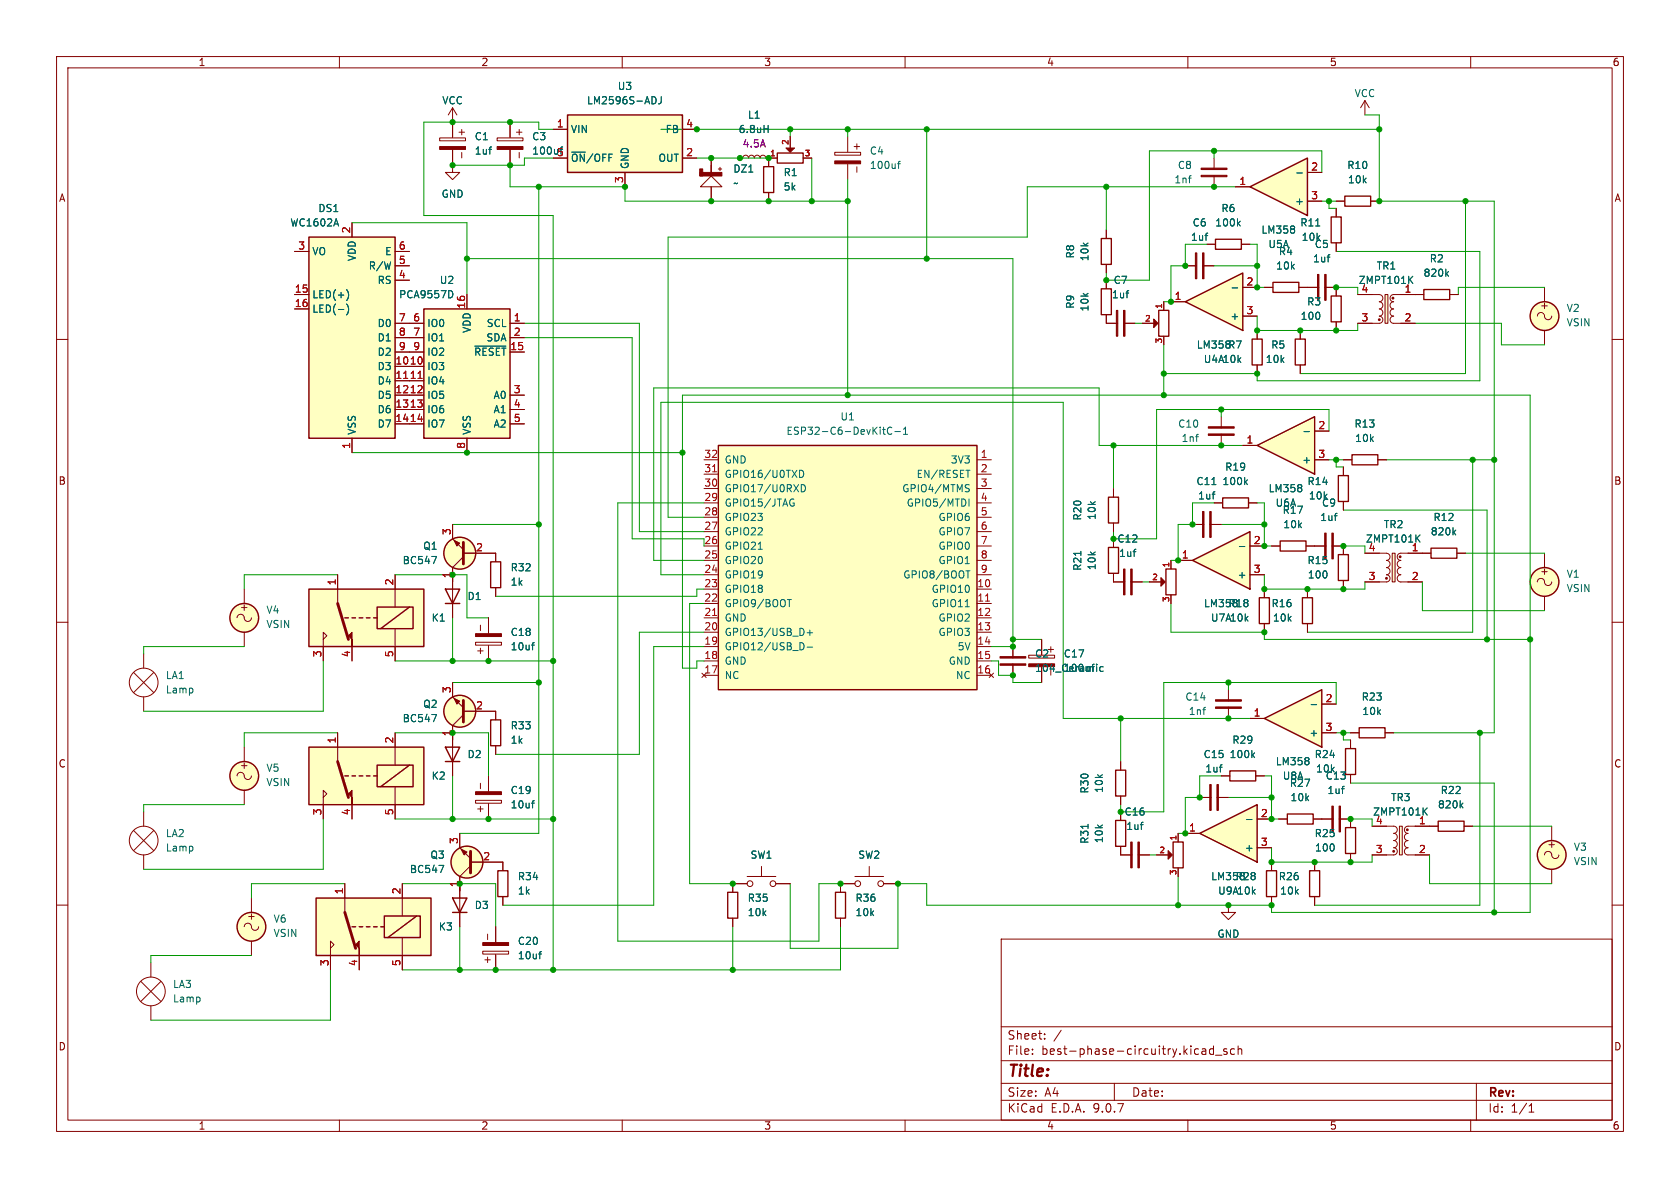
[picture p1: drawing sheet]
<svg xmlns="http://www.w3.org/2000/svg" width="297mm" height="210mm" viewBox="0 0 297 210" stroke-linecap="round" stroke-linejoin="round" font-family="sans-serif">
<defs><g id="words">
<text font-size="2.8" fill="#840000" x="178" y="190.9">Title:</text>
<g font-size="2.1" fill="#840000">
<text x="178" y="184">Sheet:</text>
<text x="178" y="186.7">File:</text>
<text x="184.1" y="186.7">best-phase-circuitry.kicad_sch</text>
<text x="178" y="196.9">KiCad</text>
<text x="178" y="194.1">Size:</text>
<text x="184.7" y="194.1">A4</text>
<text x="185.7" y="196.9">E.D.A.</text>
<text x="193.3" y="196.9">9.0.7</text>
<text x="200" y="194.1">Date:</text>
<text x="263" y="194.3">Rev:</text>
<text x="263" y="196.9">Id:</text>
<text x="267.1" y="196.9">1/1</text>
</g>
<g font-size="1.8" fill="#840000">
<text x="35" y="11.9">1</text>
<text x="85" y="11.9">2</text>
<text x="135" y="11.9">3</text>
<text x="185" y="11.9">4</text>
<text x="235" y="11.9">5</text>
<text x="285" y="11.9">6</text>
<text x="82.4" y="24.3" transform="rotate(-90 82.4 24.3)">+</text>
<text x="92.6" y="24.3" transform="rotate(-90 92.6 24.3)">+</text>
<text x="152.2" y="26.8" transform="rotate(-90 152.2 26.8)">+</text>
<text x="10.3" y="35.9">A</text>
<text x="285.3" y="35.9">A</text>
<text x="272.2" y="54.8">+</text>
<text x="10.3" y="85.9">B</text>
<text x="285.3" y="85.9">B</text>
<text x="272.2" y="101.8">+</text>
<text x="42.3" y="108.2">+</text>
<text x="85.7" y="115.9" transform="rotate(-90 85.7 115.9)">+</text>
<text x="10.3" y="135.9">C</text>
<text x="42.3" y="136.1">+</text>
<text x="285.3" y="135.9">C</text>
<text x="85.7" y="143.9" transform="rotate(-90 85.7 143.9)">+</text>
<text x="273.4" y="150.1">+</text>
<text x="43.6" y="162.8">+</text>
<text x="87" y="170.6" transform="rotate(-90 87 170.6)">+</text>
<text x="10.3" y="185.9">D</text>
<text x="285.3" y="185.9">D</text>
<text x="35" y="199.9">1</text>
<text x="85" y="199.9">2</text>
<text x="135" y="199.9">3</text>
<text x="185" y="199.9">4</text>
<text x="235" y="199.9">5</text>
<text x="285" y="199.9">6</text>
</g>
<g font-size="1.8" fill="#006464">
<text x="109.1" y="16.1">U3</text>
<text x="239.4" y="17.4">VCC</text>
<text x="78.1" y="18.6">VCC</text>
<text x="100.8" y="23.7">VIN</text>
<text x="103.7" y="18.6">LM2596S-ADJ</text>
<text x="117.6" y="23.7">FB</text>
<text x="130.5" y="23.7">6.8uH</text>
<text x="132.1" y="21.2">L1</text>
<text x="83.8" y="25">C1</text>
<text x="83.8" y="27.5">1uf</text>
<text x="94" y="25">C3</text>
<text x="100.8" y="28.8">~{ON}/OFF</text>
<text x="111.4" y="30" transform="rotate(-90 111.4 30)">GND</text>
<text x="116.3" y="28.8">OUT</text>
<text x="153.7" y="27.5">C4</text>
<text x="78" y="35.2">GND</text>
<text x="129.5" y="33.2">~</text>
<text x="129.5" y="30.7">DZ1</text>
<text x="138.4" y="31.3">R1</text>
<text x="138.4" y="33.9">5k</text>
<text x="153.7" y="30.1">100uf</text>
<text x="207.5" y="32.6">1nf</text>
<text x="208.1" y="30.1">C8</text>
<text x="238.1" y="30.1">R10</text>
<text x="238.2" y="32.6">10k</text>
<text x="51.2" y="40.2">WC1602A</text>
<text x="56.2" y="37.7">DS1</text>
<text x="210.7" y="40.2">C6</text>
<text x="214.7" y="40.2">100k</text>
<text x="215.8" y="37.7">R6</text>
<text x="222.9" y="41.5">LM358</text>
<text x="228.9" y="36.4">+</text>
<text x="229.8" y="40.2">R11</text>
<text x="55.1" y="45.3">VO</text>
<text x="63.1" y="46.2" transform="rotate(-90 63.1 46.2)">VDD</text>
<text x="65.1" y="47.9">R/W</text>
<text x="68" y="45.3">E</text>
<text x="190.1" y="45.8" transform="rotate(-90 190.1 45.8)">R8</text>
<text x="192.6" y="46.3" transform="rotate(-90 192.6 46.3)">10k</text>
<text x="210.4" y="42.8">1uf</text>
<text x="224.1" y="44">U5A</text>
<text x="225.5" y="47.9">10k</text>
<text x="226" y="45.3">R4</text>
<text x="230" y="42.8">10k</text>
<text x="232" y="46.6">1uf</text>
<text x="232.3" y="44">C5</text>
<text x="243.3" y="47.9">TR1</text>
<text x="252.7" y="46.6">R2</text>
<text x="55.1" y="52.9">LED(+)</text>
<text x="66.7" y="50.4">RS</text>
<text x="70.5" y="52.9">PCA9557D</text>
<text x="77.7" y="50.4">U2</text>
<text x="196.5" y="52.9">1uf</text>
<text x="196.8" y="50.4">C7</text>
<text x="240.1" y="50.4">ZMPT101K</text>
<text x="251.6" y="49.1">820k</text>
<text x="55.1" y="55.5">LED(-)</text>
<text x="66.7" y="58">D0</text>
<text x="75.4" y="58">IO0</text>
<text x="83.4" y="58.9" transform="rotate(-90 83.4 58.9)">VDD</text>
<text x="86" y="58">SCL</text>
<text x="190.1" y="54.7" transform="rotate(-90 190.1 54.7)">R9</text>
<text x="192.6" y="55.2" transform="rotate(-90 192.6 55.2)">10k</text>
<text x="217.4" y="56.7">+</text>
<text x="229.8" y="56.7">100</text>
<text x="231" y="54.2">R3</text>
<text x="276.9" y="55.3">V2</text>
<text x="276.9" y="57.9">VSIN</text>
<text x="66.7" y="60.6">D1</text>
<text x="66.7" y="63.1">D2</text>
<text x="66.7" y="65.6">D3</text>
<text x="75.4" y="60.6">IO1</text>
<text x="75.4" y="63.1">IO2</text>
<text x="75.4" y="65.6">IO3</text>
<text x="83.7" y="63.1">~{RESET}</text>
<text x="85.9" y="60.6">SDA</text>
<text x="211.5" y="61.8">LM358R7</text>
<text x="212.7" y="64.4">U4A10k</text>
<text x="223.7" y="64.4">10k</text>
<text x="224.6" y="61.8">R5</text>
<text x="66.7" y="68.2">D4</text>
<text x="66.7" y="70.7">D5</text>
<text x="75.4" y="68.2">IO4</text>
<text x="75.4" y="70.7">IO5</text>
<text x="87.2" y="70.7">A0</text>
<text x="63.1" y="77" transform="rotate(-90 63.1 77)">VSS</text>
<text x="66.7" y="73.3">D6</text>
<text x="66.7" y="75.8">D7</text>
<text x="75.4" y="73.3">IO6</text>
<text x="75.4" y="75.8">IO7</text>
<text x="83.4" y="77" transform="rotate(-90 83.4 77)">VSS</text>
<text x="87.2" y="73.3">A1</text>
<text x="87.2" y="75.8">A2</text>
<text x="138.9" y="77.1">ESP32-C6-DevKitC-1</text>
<text x="148.5" y="74.5">U1</text>
<text x="208.2" y="75.8">C10</text>
<text x="239.4" y="75.8">R13</text>
<text x="128" y="82.1">GND</text>
<text x="168" y="82.1">3V3</text>
<text x="208.8" y="78.3">1nf</text>
<text x="216.5" y="83.4">R19</text>
<text x="230.1" y="82.1">+</text>
<text x="239.5" y="78.3">10k</text>
<text x="128" y="84.7">GPIO16/U0TXD</text>
<text x="128" y="87.2">GPIO17/U0RXD</text>
<text x="128" y="89.8">GPIO15/JTAG</text>
<text x="159.4" y="87.2">GPIO4/MTMS</text>
<text x="160.2" y="89.8">GPIO5/MTDI</text>
<text x="161.9" y="84.7">EN/RESET</text>
<text x="211.4" y="86">C11</text>
<text x="211.7" y="88.5">1uf</text>
<text x="216" y="86">100k</text>
<text x="224.2" y="87.2">LM358</text>
<text x="225.4" y="89.8">U6A</text>
<text x="231" y="86">R14</text>
<text x="231.3" y="88.5">10k</text>
<text x="233.6" y="89.8">C9</text>
<text x="128" y="92.3">GPIO23</text>
<text x="128" y="94.8">GPIO22</text>
<text x="165.8" y="92.3">GPIO6</text>
<text x="165.8" y="94.8">GPIO7</text>
<text x="191.4" y="92.1" transform="rotate(-90 191.4 92.1)">R20</text>
<text x="193.9" y="92" transform="rotate(-90 193.9 92)">10k</text>
<text x="226.7" y="91">R17</text>
<text x="226.8" y="93.6">10k</text>
<text x="233.3" y="92.3">1uf</text>
<text x="244.6" y="93.6">TR2</text>
<text x="252.8" y="94.8">820k</text>
<text x="253.3" y="92.3">R12</text>
<text x="71.1" y="99.9">BC547</text>
<text x="74.7" y="97.4">Q1</text>
<text x="90.2" y="101.2">R32</text>
<text x="128" y="97.4">GPIO21</text>
<text x="128" y="99.9">GPIO20</text>
<text x="165.8" y="97.4">GPIO0</text>
<text x="165.8" y="99.9">GPIO1</text>
<text x="191.4" y="101" transform="rotate(-90 191.4 101)">R21</text>
<text x="193.9" y="100.9" transform="rotate(-90 193.9 100.9)">10k</text>
<text x="197.4" y="96.1">C12</text>
<text x="197.7" y="98.7">1uf</text>
<text x="231" y="99.9">R15</text>
<text x="241.4" y="96.1">ZMPT101K</text>
<text x="82.6" y="106.3">D1</text>
<text x="90.2" y="103.7">1k</text>
<text x="128" y="102.5">GPIO19</text>
<text x="128" y="105">GPIO18</text>
<text x="128" y="107.5">GPIO9/BOOT</text>
<text x="159.6" y="102.5">GPIO8/BOOT</text>
<text x="164.6" y="105">GPIO10</text>
<text x="164.6" y="107.5">GPIO11</text>
<text x="212.7" y="107.5">LM358</text>
<text x="217.1" y="107.5">R18</text>
<text x="218.7" y="102.5">+</text>
<text x="224.7" y="107.5">R16</text>
<text x="231.1" y="102.5">100</text>
<text x="276.9" y="102.3">V1</text>
<text x="276.9" y="104.9">VSIN</text>
<text x="47" y="108.7">V4</text>
<text x="47" y="111.2">VSIN</text>
<text x="76.2" y="110.1">K1</text>
<text x="90.2" y="112.6">C18</text>
<text x="128" y="110.1">GND</text>
<text x="128" y="112.6">GPIO13/USB_D+</text>
<text x="165.8" y="110.1">GPIO2</text>
<text x="165.8" y="112.6">GPIO3</text>
<text x="214" y="110.1">U7A10k</text>
<text x="224.9" y="110.1">10k</text>
<text x="90.2" y="115.2">10uf</text>
<text x="128" y="115.2">GPIO12/USB_D-</text>
<text x="128" y="117.7">GND</text>
<text x="167.6" y="117.7">GND</text>
<text x="169.2" y="115.2">5V</text>
<text x="182.9" y="116.4">C2</text>
<text x="182.9" y="119">104_Ceramic</text>
<text x="186.5" y="115.7" transform="rotate(-90 186.5 115.7)">+</text>
<text x="188" y="116.4">C17</text>
<text x="188" y="119">100uf</text>
<text x="29.2" y="120.2">LA1</text>
<text x="29.2" y="122.8">Lamp</text>
<text x="74.7" y="125.3">Q2</text>
<text x="128" y="120.2">NC</text>
<text x="168.9" y="120.2">NC</text>
<text x="209.5" y="124.1">C14</text>
<text x="240.6" y="124.1">R23</text>
<text x="71.1" y="127.9">BC547</text>
<text x="90.2" y="129.1">R33</text>
<text x="90.2" y="131.7">1k</text>
<text x="210.1" y="126.6">1nf</text>
<text x="217.8" y="131.7">R29</text>
<text x="231.4" y="130.4">+</text>
<text x="240.7" y="126.6">10k</text>
<text x="47" y="136.6">V5</text>
<text x="82.6" y="134.2">D2</text>
<text x="212.7" y="134.2">C15</text>
<text x="213" y="136.8">1uf</text>
<text x="217.3" y="134.2">100k</text>
<text x="225.4" y="135.5">LM358</text>
<text x="232.3" y="134.2">R24</text>
<text x="232.6" y="136.8">10k</text>
<text x="47" y="139.2">VSIN</text>
<text x="76.2" y="138">K2</text>
<text x="90.2" y="143.1">10uf</text>
<text x="90.2" y="140.6">C19</text>
<text x="192.6" y="140.4" transform="rotate(-90 192.6 140.4)">R30</text>
<text x="195.2" y="140.3" transform="rotate(-90 195.2 140.3)">10k</text>
<text x="226.7" y="138">U8A</text>
<text x="227.9" y="139.3">R27</text>
<text x="228" y="141.8">10k</text>
<text x="234.3" y="138">C13</text>
<text x="234.6" y="140.6">1uf</text>
<text x="245.8" y="141.8">TR3</text>
<text x="254.1" y="143.1">820k</text>
<text x="254.6" y="140.6">R22</text>
<text x="29.2" y="148.2">LA2</text>
<text x="192.6" y="149.3" transform="rotate(-90 192.6 149.3)">R31</text>
<text x="195.2" y="149.1" transform="rotate(-90 195.2 149.1)">10k</text>
<text x="198.7" y="144.4">C16</text>
<text x="199" y="146.9">1uf</text>
<text x="232.3" y="148.2">R25</text>
<text x="242.6" y="144.4">ZMPT101K</text>
<text x="29.2" y="150.7">Lamp</text>
<text x="72.4" y="154.5">BC547</text>
<text x="76" y="152">Q3</text>
<text x="91.4" y="155.8">R34</text>
<text x="132.6" y="152">SW1</text>
<text x="151.6" y="152">SW2</text>
<text x="214" y="155.8">LM358</text>
<text x="218.3" y="155.8">R28</text>
<text x="220" y="150.7">+</text>
<text x="226" y="155.8">R26</text>
<text x="232.4" y="150.7">100</text>
<text x="278.1" y="150.6">V3</text>
<text x="278.1" y="153.1">VSIN</text>
<text x="83.8" y="160.9">D3</text>
<text x="91.4" y="158.3">1k</text>
<text x="132.1" y="159.6">R35</text>
<text x="151.1" y="159.6">R36</text>
<text x="215.3" y="158.3">U9A10k</text>
<text x="226.2" y="158.3">10k</text>
<text x="48.3" y="163.3">V6</text>
<text x="48.3" y="165.8">VSIN</text>
<text x="77.5" y="164.7">K3</text>
<text x="91.4" y="167.2">C20</text>
<text x="132.1" y="162.2">10k</text>
<text x="151.1" y="162.2">10k</text>
<text x="215.1" y="166">GND</text>
<text x="91.4" y="169.8">10uf</text>
<text x="30.5" y="174.9">LA3</text>
<text x="30.5" y="177.4">Lamp</text>
</g>
<g font-size="1.8" fill="#a90000">
<text x="98.4" y="22.6">1</text>
<text x="121.2" y="22.6">4</text>
<text x="94" y="27.5">100uf5</text>
<text x="121.2" y="27.7">2</text>
<text x="110.2" y="32.5" transform="rotate(-90 110.2 32.5)">3</text>
<text x="219" y="32.8">1</text>
<text x="231.7" y="35.3">3</text>
<text x="231.7" y="30.2">2</text>
<text x="62" y="41.3" transform="rotate(-90 62 41.3)">2</text>
<text x="52.6" y="44.2">3</text>
<text x="70.4" y="44.2">6</text>
<text x="70.4" y="46.7">5</text>
<text x="52" y="51.8">15</text>
<text x="70.4" y="49.3">4</text>
<text x="207.6" y="53.1">1</text>
<text x="220.3" y="50.5">2</text>
<text x="240.6" y="51.8">4</text>
<text x="248.2" y="51.8">1</text>
<text x="52" y="54.4">16</text>
<text x="70.4" y="56.9">7</text>
<text x="70.4" y="59.4">8</text>
<text x="73" y="56.9">6</text>
<text x="73" y="59.4">7</text>
<text x="82.3" y="54.7" transform="rotate(-90 82.3 54.7)">16</text>
<text x="90.7" y="56.9">1</text>
<text x="90.7" y="59.4">2</text>
<text x="220.3" y="55.6">3</text>
<text x="240.6" y="56.9">3</text>
<text x="248.2" y="56.9">2</text>
<text x="69.8" y="64.5">10</text>
<text x="70.4" y="62">9</text>
<text x="72.3" y="64.5">10</text>
<text x="73" y="62">9</text>
<text x="90.1" y="62">15</text>
<text x="69.8" y="67.1">11</text>
<text x="69.8" y="69.6">12</text>
<text x="72.3" y="67.1">11</text>
<text x="72.3" y="69.6">12</text>
<text x="90.7" y="69.6">3</text>
<text x="69.8" y="72.1">13</text>
<text x="69.8" y="74.7">14</text>
<text x="72.3" y="72.1">13</text>
<text x="72.3" y="74.7">14</text>
<text x="90.7" y="72.1">4</text>
<text x="90.7" y="74.7">5</text>
<text x="233" y="75.9">2</text>
<text x="62" y="79.4" transform="rotate(-90 62 79.4)">1</text>
<text x="82.3" y="79.4" transform="rotate(-90 82.3 79.4)">8</text>
<text x="124.4" y="81">32</text>
<text x="124.4" y="83.6">31</text>
<text x="173.3" y="83.6">2</text>
<text x="173.3" y="81">1</text>
<text x="220.3" y="78.5">1</text>
<text x="233" y="81">3</text>
<text x="124.4" y="86.1">30</text>
<text x="124.4" y="88.6">29</text>
<text x="173.3" y="86.1">3</text>
<text x="173.3" y="88.6">4</text>
<text x="79.8" y="94.7" transform="rotate(-90 79.8 94.7)">3</text>
<text x="124.4" y="91.2">28</text>
<text x="124.4" y="93.7">27</text>
<text x="173.3" y="91.2">5</text>
<text x="173.3" y="93.7">6</text>
<text x="84.1" y="97.5">2</text>
<text x="124.4" y="98.8">25</text>
<text x="124.4" y="101.3">24</text>
<text x="173.3" y="96.3">7</text>
<text x="173.3" y="98.8">8</text>
<text x="173.3" y="101.3">9</text>
<text x="208.8" y="98.8">1</text>
<text x="221.5" y="101.3">3</text>
<text x="221.5" y="96.3">2</text>
<text x="241.9" y="97.5">4</text>
<text x="249.5" y="97.5">1</text>
<text x="59.4" y="103.6" transform="rotate(-90 59.4 103.6)">1</text>
<text x="69.6" y="103.6" transform="rotate(-90 69.6 103.6)">2</text>
<text x="79.8" y="102.3" transform="rotate(-90 79.8 102.3)">1</text>
<text x="124.4" y="103.9">23</text>
<text x="124.4" y="106.4">22</text>
<text x="172.7" y="103.9">10</text>
<text x="172.7" y="106.4">11</text>
<text x="241.9" y="102.6">3</text>
<text x="249.5" y="102.6">2</text>
<text x="124.4" y="109">21</text>
<text x="124.4" y="111.5">20</text>
<text x="172.7" y="109">12</text>
<text x="172.7" y="111.5">13</text>
<text x="56.9" y="116.3" transform="rotate(-90 56.9 116.3)">3</text>
<text x="62" y="116.3" transform="rotate(-90 62 116.3)">4</text>
<text x="69.6" y="116.3" transform="rotate(-90 69.6 116.3)">5</text>
<text x="124.4" y="114">19</text>
<text x="124.4" y="116.6">18</text>
<text x="124.4" y="119.1">17</text>
<text x="172.7" y="114">14</text>
<text x="172.7" y="116.6">15</text>
<text x="172.7" y="119.1">16</text>
<text x="79.8" y="122.6" transform="rotate(-90 79.8 122.6)">3</text>
<text x="84.1" y="125.5">2</text>
<text x="234.2" y="124.2">2</text>
<text x="59.4" y="131.5" transform="rotate(-90 59.4 131.5)">1</text>
<text x="69.6" y="131.5" transform="rotate(-90 69.6 131.5)">2</text>
<text x="79.8" y="130.2" transform="rotate(-90 79.8 130.2)">1</text>
<text x="221.5" y="126.7">1</text>
<text x="234.2" y="129.3">3</text>
<text x="56.9" y="144.2" transform="rotate(-90 56.9 144.2)">3</text>
<text x="62" y="144.2" transform="rotate(-90 62 144.2)">4</text>
<text x="69.6" y="144.2" transform="rotate(-90 69.6 144.2)">5</text>
<text x="81" y="149.3" transform="rotate(-90 81 149.3)">3</text>
<text x="210.1" y="147.1">1</text>
<text x="222.8" y="149.6">3</text>
<text x="222.8" y="144.5">2</text>
<text x="243.1" y="145.8">4</text>
<text x="250.8" y="145.8">1</text>
<text x="85.3" y="152.1">2</text>
<text x="243.1" y="150.9">3</text>
<text x="250.8" y="150.9">2</text>
<text x="60.7" y="158.2" transform="rotate(-90 60.7 158.2)">1</text>
<text x="70.9" y="158.2" transform="rotate(-90 70.9 158.2)">2</text>
<text x="81" y="156.9" transform="rotate(-90 81 156.9)">1</text>
<text x="58.2" y="170.9" transform="rotate(-90 58.2 170.9)">3</text>
<text x="63.2" y="170.9" transform="rotate(-90 63.2 170.9)">4</text>
<text x="70.9" y="170.9" transform="rotate(-90 70.9 170.9)">5</text>
</g>
<text font-size="1.8" fill="#840084" x="131.2" y="26.3">4.5A</text>
<text font-size="1.8" fill="#009600" x="124.4" y="96.3">26</text>
<g font-size="1.4" fill="#a90000">
<text x="136" y="27.7">1</text>
<text x="139.4" y="25.7" transform="rotate(-90 139.4 25.7)">2</text>
<text x="142.2" y="27.7">3</text>
<text x="202.3" y="56.9">2</text>
<text x="205.5" y="54.7" transform="rotate(-90 205.5 54.7)">1</text>
<text x="205.5" y="60.8" transform="rotate(-90 205.5 60.8)">3</text>
<text x="206.8" y="100.4" transform="rotate(-90 206.8 100.4)">1</text>
<text x="203.6" y="102.6">2</text>
<text x="206.8" y="106.5" transform="rotate(-90 206.8 106.5)">3</text>
<text x="208" y="148.7" transform="rotate(-90 208 148.7)">1</text>
<text x="204.9" y="150.9">2</text>
<text x="208" y="154.8" transform="rotate(-90 208 154.8)">3</text>
</g>
<text font-size="1.1" fill="#840000" x="127.9" y="30.5" transform="rotate(-90 127.9 30.5)">+</text>
</g></defs>
<g fill="none" stroke="#840000" stroke-width=".18">
<path d="M10 10h277v190h-277zM12 12h273v186h-273zM60 10v2M80 19.1l.8 1.2M80 19.1l-.8 1.2M80 19.1v2.5M110 10v2M160 10v2M210 10v2M260 10v2M201.9 57.2h2M205.7 53.3v1.5"/>
<path d="M205.7 59.5v1.5M10 60h2M285 60h2M10 110h2M285 110h2M224.8 152.4v1.5M224.8 158.5v1.5M10 160h2M177 166h108v32h-108zM285 160h2M60 198v2M110 198v2"/>
<path d="M160 198v2M177 194.5h108M177 191.5h108M177 187.5h108M177 181.5h108M182.5 186.3v.1M182.5 185.5v.1M184.7 183.6v.1M184.7 182.8v.1M187.6 182.1l-1.3 2M197 191.5v3M210 198v2"/>
<path d="M212.7 185.4h.3l.2 .2v.8M213.2 186.3l-.5 .1M213.2 185.8h-.5M214.5 185.5l-.4-.1-.3 .3v.4l.2 .2h.5M214.5 184.9v1.5M214.9 186.5h1.1M216.9 185.5l-.4-.1-.2 .2 .1 .2 .5 .2v.3h-.6M218.2 185.5l-.4-.1-.3 .3v.4l.2 .2h.5M218.9 185.5l.2-.1 .4 .1v.9M218.9 184.9v1.5M260 198v2M261 191.5v6.5"/>
<path d="M270.3 196.6h.9M270.3 195.5l.4-.4v1.5"/>
</g>
<path d="M204.9 54.9h1.7v4.5h-1.7zM223.9 153.9h1.8v4.6h-1.8z" fill="none" stroke="#840000" stroke-width=".24"/>
<path d="M204 56.4l.7 .8-.7 .7z" fill="#840000" stroke="#840000" stroke-width=".18"/>
<path d="M54.6 104.1h20.3v10.2h-20.3z" fill="#ffffc2"/>
<g fill="none" stroke="#840000" stroke-width=".18">
<path d="M135.9 27.9h1.5M139.7 24.1v2M142 27.9h1.5M222.2 58.4v1.5M222.2 64.5v1.5M57.1 113l.7-.6-.7-.6v5M59.7 101.6v5.1M62.2 114.3v2.5M69.8 101.6v5.7M69.8 111.1v5.7M238.8 130.8v1.5M238.8 136.9v1.5"/>
<path d="M23.6 146.8l3.6 3.6M25.4 143.5v2.6M25.4 151.1v2.6M27.2 146.8l-3.6 3.6M217.2 160v1.3h-1.3l1.3 1.3 1.2-1.3h-1.2M217.2 160h.1"/>
<circle cx="25.4" cy="148.6" r="2.54"/>
</g>
<path d="M54.6 104.1h20.3v10.2h-20.3zM61 109.2h.6M62.2 109.2h.7M63.5 109.2h.6M64.8 109.2h.6M66 109.2h.7M66.7 107.3h6.3v3.8h-6.3zM72.4 107.3l-5.1 3.8" fill="none" stroke="#840000" stroke-width=".25"/>
<path d="M59.7 106.7l1.9 6.3" fill="none" stroke="#840000" stroke-width=".51"/>
<g fill="#840000" stroke="#840000" stroke-width=".18">
<path d="M61.6 112.4l.6-.6v2.5v-1.3z"/>
<path d="M138.9 26.2h1.6l-.8 .7z"/>
</g>
<path d="M137.4 27.1h4.6v1.7h-4.6zM221.4 59.9h1.7v4.6h-1.7zM237.9 132.3h1.7v4.6h-1.7z" fill="none" stroke="#840000" stroke-width=".24"/>
<path d="M209.5 53.3l10.2-5v10.1z" fill="#ffffc2"/>
<path d="M209.5 53.3l10.2-5v10.1z" fill="none" stroke="#840000" stroke-width=".25"/>
<path d="M207 53.3h2.5M219.7 55.9h2.5M219.7 50.8h2.5M198.1 134.6v1.5M198.1 140.7v1.5M233.7 144.8h2M236.8 144.8h2" fill="none" stroke="#840000" stroke-width=".18"/>
<path d="M217.8 50.9h1M237.2 139.4h.4M237.5 139h.1" fill="none" stroke="#006464" stroke-width=".18"/>
<path d="M197.2 136.1h1.8v4.6h-1.8z" fill="none" stroke="#840000" stroke-width=".24"/>
<g fill="#840000" stroke="#840000" stroke-width=".18">
<path d="M236.7 142.5h.3v4.6h-.3z"/>
<path d="M235.5 142.5h.2v4.6h-.2z"/>
</g>
<path d="M100.3 20.3h20.3v10.2h-20.3z" fill="#ffffc2"/>
<path d="M100.3 20.3h20.3v10.2h-20.3z" fill="none" stroke="#840000" stroke-width=".25"/>
<path d="M97.8 22.9h2.5M97.8 27.9h2.5M110.5 30.5v2.5M120.6 22.9h2.6M120.6 27.9h2.6M207 99.1v1.5M203.2 102.9h2M207 105.2v1.5" fill="none" stroke="#840000" stroke-width=".18"/>
<path d="M115.6 17.1a.68 .68 0 0 1 .4 .6 .68 .68 0 0 1-.4 .7M116.9 17.1v.9a.41 .41 0 0 1-.5 .4" fill="none" stroke="#006464" stroke-width=".18"/>
<path d="M206.1 100.6h1.8v4.6h-1.8z" fill="none" stroke="#840000" stroke-width=".24"/>
<path d="M205.2 102.1l.8 .8-.8 .7z" fill="#840000" stroke="#840000" stroke-width=".18"/>
<path d="M212.1 147.3l10.1-5.1v10.2z" fill="#ffffc2"/>
<path d="M212.1 147.3l10.1-5.1v10.2z" fill="none" stroke="#840000" stroke-width=".25"/>
<path d="M209.5 147.3h2.6M222.2 149.9h2.6M222.2 144.8h2.6" fill="none" stroke="#840000" stroke-width=".18"/>
<path d="M220.4 144.9h.9" fill="none" stroke="#006464" stroke-width=".18"/>
<path d="M210.8 99.1l10.2-5.1v10.1z" fill="#ffffc2"/>
<g fill="none" stroke="#840000" stroke-width=".25">
<path d="M210.8 99.1l10.2-5.1v10.1z"/>
<circle cx="273" cy="55.9" r="2.54"/>
<circle cx="44.4" cy="163.8" r="2.54"/>
</g>
<g fill="none" stroke="#840000" stroke-width=".18">
<path d="M77.7 24.4h4.6v.5h-4.6zM80 21.6v2.7M80 26.5v2.7M81.6 26.9v1M125.7 31.1l1.9 1.9h-3.8zM125.7 27.9v2.6M125.7 33v2.6M130.8 27.9h.5l.2-.3 .3-.2 .4 .2 .1 .3 .2-.3 .2-.1h.4l.2 .4 .2-.3 .4-.2 .3 .2 .2 .3 .2-.4h.4l.3 .1 .1 .3h.5v1.5M135.9 34.1v1.5M214.6 27.9v2M214.6 31v2M195.6 40.6v1.5"/>
<path d="M195.6 46.8v1.5M209.5 47h2M212.6 47h2M229.9 58.4v1.5M271.8 55.9a.67 .67 0 0 1 .8-.6 .67 .67 0 0 1 .5 .8 .64 .64 0 0 0 .7 .4 .64 .64 0 0 0 .5-.6M273 50.8v2.5M273 58.4v2.6M229.9 64.5v1.5M196.8 86.4v1.5M196.8 92.5v1.5M196.8 95.3v1.5M208.3 99.1h2.5"/>
<path d="M214.6 88.9h1.5M220.7 88.9h1.5M221 96.5h2.5M23.6 118.9l3.6 3.5M25.4 115.6v2.5M27.2 118.9l-3.6 3.5M196.8 101.4v1.5h2M199.9 102.9h2M221 101.6h2.5M25.4 123.2v2.5M238.8 129.5h1.5M244.9 129.5h1.5"/>
<path d="M44.4 158.8v2.5M132.1 156.2h-2.6v1.5M132.1 154.9h5.1M134.6 153.2v1.7M137.2 156.2h2.5M151.1 154.9h5.1M151.1 156.2h-2.5v1.5M153.7 153.2v1.7M156.2 156.2h2.5M204.5 151.1h2M208.3 147.3v1.5M208.3 153.4v1.5"/>
<path d="M212.1 141h2M215.2 141h2M232.4 152.4v1.5M232.4 158.5v1.5M238.8 144.8v1.5M238.8 150.9v1.5M24.9 173.5l3.5 3.5M26.7 170.2v2.5M26.7 177.8v2.5M28.4 173.5l-3.5 3.5M43.2 163.8a.67 .67 0 0 1 .8-.6 .67 .67 0 0 1 .5 .8 .64 .64 0 0 0 .7 .5 .64 .64 0 0 0 .5-.7M44.4 166.4v2.5"/>
<path d="M129.5 162.3v1.5M148.6 162.3v1.5"/>
<circle cx="25.4" cy="120.6" r="2.54"/>
<circle cx="132.6" cy="156.2" r=".51"/>
<circle cx="136.7" cy="156.2" r=".51"/>
<circle cx="151.6" cy="156.2" r=".51"/>
<circle cx="155.7" cy="156.2" r=".51"/>
<circle cx="26.7" cy="175.3" r="2.54"/>
</g>
<g fill="none" stroke="#006464" stroke-width=".18">
<path d="M86.4 26.4h.5M86.8 26h.1M135.1 22.8h.7M135.8 22.2v1.2M210.1 31.5h.5M210.5 31.1h.1M213 41.6h.5M213.4 41.2h.1M191.1 97.5v.7M200.3 97.5h.5M200.7 97.1h.1M219.1 96.6h1"/>
<path d="M220.2 85.2l.3 .5M220.5 84.8l-.5 .5M215.6 135.6h.5M215.9 135.2h.2"/>
</g>
<path d="M135 29.5h1.8v4.5h-1.8zM194.7 42.2h1.8v4.5h-1.8zM229 59.9h1.8v4.6h-1.8zM196 87.9h1.7v4.6h-1.7zM196 96.8h1.7v4.5h-1.7zM216.2 88h4.5v1.8h-4.5zM240.3 128.7h4.6v1.7h-4.6zM128.7 157.7h1.7v4.6h-1.7zM147.7 157.7h1.8v4.6h-1.8zM207.4 148.8h1.8v4.6h-1.8zM231.5 153.9h1.8v4.6h-1.8zM237.9 146.3h1.7v4.6h-1.7z" fill="none" stroke="#840000" stroke-width=".24"/>
<g fill="#840000" stroke="#840000" stroke-width=".18">
<path d="M199.9 100.6h.3v4.6h-.3z"/>
<path d="M198.6 100.6h.3v4.6h-.3z"/>
<path d="M212.3 31h4.6v.2h-4.6z"/>
<path d="M212.3 29.7h4.6v.3h-4.6z"/>
<path d="M77.7 25.9h4.6v.5h-4.6z"/>
<path d="M123.7 29.9h.5v1.2h-.5z"/>
<path d="M123.7 30.5h3.9v.6h-3.9z"/>
<path d="M212.6 44.7h.3v4.6h-.3z"/>
<path d="M211.3 44.7h.3v4.6h-.3z"/>
<path d="M215.1 138.7h.3v4.6h-.3z"/>
<path d="M213.9 138.7h.2v4.6h-.2z"/>
<path d="M206.5 150.4l.8 .7-.8 .8z"/>
</g>
<g fill="#ffffc2" stroke="#ffffc2" stroke-width=".18">
<circle cx="273" cy="55.9" r="2.54"/>
<circle cx="44.4" cy="163.8" r="2.54"/>
</g>
<path d="M54.6 132.1h20.3v10.1h-20.3z" fill="#ffffc2"/>
<path d="M59.7 129.5v5.1M69.8 129.5v5.8M69.8 139.1v5.7M57.1 141l.7-.7-.7-.6v5.1M62.2 142.2v2.6" fill="none" stroke="#840000" stroke-width=".18"/>
<path d="M54.6 132.1h20.3v10.1h-20.3zM61 137.2h.6M62.2 137.2h.7M63.5 137.2h.6M64.8 137.2h.6M66 137.2h.7M66.7 135.3h6.3v3.8h-6.3zM72.4 135.3l-5.1 3.8" fill="none" stroke="#840000" stroke-width=".25"/>
<path d="M59.7 134.6l1.9 6.4" fill="none" stroke="#840000" stroke-width=".51"/>
<path d="M61.6 140.3l.6-.6v2.5v-1.2z" fill="#840000" stroke="#840000" stroke-width=".18"/>
<path d="M74.9 54.6h15.3v22.9h-15.3z" fill="#ffffc2"/>
<g fill="none" stroke="#840000" stroke-width=".25">
<path d="M74.9 54.6h15.3v22.9h-15.3z"/>
<circle cx="43.2" cy="109.2" r="2.54"/>
</g>
<g fill="none" stroke="#840000" stroke-width=".18">
<path d="M72.4 57.2h2.5M72.4 59.7h2.5M82.5 52.1v2.5M90.2 57.2h2.5M90.2 59.7h2.5M72.4 62.2h2.5M72.4 69.9h2.5M72.4 72.4h2.5M72.4 74.9h2.5M72.4 64.8h2.5M72.4 67.3h2.5M82.5 77.5v2.5"/>
<path d="M90.2 62.2h2.5M90.2 69.9h2.5M90.2 72.4h2.5M90.2 74.9h2.5M41.9 109.2a.67 .67 0 0 1 .8-.6 .67 .67 0 0 1 .5 .8 .64 .64 0 0 0 .7 .4 .64 .64 0 0 0 .5-.6M43.2 104.1v2.6M43.2 111.8v2.5M198.1 143.5v1.5M198.1 149.6v1.5h2M201.2 151.1h2"/>
</g>
<path d="M79.8 51.4l.3 .5-.3 .7M83.9 61.2h5.5M192.3 145.7v.7M201.6 145.8h.5M202 145.4h.1" fill="none" stroke="#006464" stroke-width=".18"/>
<path d="M73.9 66.9h.7" fill="none" stroke="#a90000" stroke-width=".18"/>
<path d="M197.2 145h1.8v4.6h-1.8z" fill="none" stroke="#840000" stroke-width=".24"/>
<g fill="#840000" stroke="#840000" stroke-width=".18">
<path d="M201.2 148.8h.2v4.6h-.2z"/>
<path d="M199.9 148.8h.3v4.6h-.3z"/>
</g>
<circle cx="43.2" cy="109.2" r="2.54" fill="#ffffc2" stroke="#ffffc2" stroke-width=".18"/>
<path d="M55.9 158.8h20.3v10.1h-20.3z" fill="#ffffc2"/>
<path d="M236.2 50.8v1.5M236.2 56.9v1.5M215.9 137.2h1.5M222 137.2h1.5M61 156.2v5.1M71.1 156.2v5.7M226.1 144.8h1.5M232.2 144.8h1.5M58.4 167.6l.7-.6-.7-.6v5.1M63.5 168.9v2.6M71.1 165.7v5.8" fill="none" stroke="#840000" stroke-width=".18"/>
<path d="M55.9 158.8h20.3v10.1h-20.3zM62.2 163.8h.7M63.5 163.8h.6M64.8 163.8h.6M66 163.8h.7M67.3 163.8h.6M67.9 161.9h6.4v3.8h-6.4zM73.7 161.9l-5.1 3.8" fill="none" stroke="#840000" stroke-width=".25"/>
<path d="M61 161.3l1.9 6.3" fill="none" stroke="#840000" stroke-width=".51"/>
<path d="M62.9 167l.6-.6v2.5v-1.3z" fill="#840000" stroke="#840000" stroke-width=".18"/>
<path d="M235.3 52.3h1.8v4.6h-1.8zM217.4 136.3h4.6v1.7h-4.6zM227.6 143.9h4.6v1.8h-4.6z" fill="none" stroke="#840000" stroke-width=".24"/>
<path d="M221.4 133.4l.4 .5M221.8 133.1l-.5 .5" fill="none" stroke="#006464" stroke-width=".18"/>
<path d="M223.5 127l10.2-5.1v10.2z" fill="#ffffc2"/>
<g fill="none" stroke="#840000" stroke-width=".25">
<path d="M223.5 127l10.2-5.1v10.2z"/>
<circle cx="43.2" cy="137.2" r="2.54"/>
</g>
<g fill="none" stroke="#840000" stroke-width=".18">
<path d="M195.6 49.5v1.5M195.6 55.7v1.5h2M198.7 57.2h2M251.5 97.8h1.5M257.6 97.8h1.5M41.9 137.2a.67 .67 0 0 1 .8-.7 .67 .67 0 0 1 .5 .9 .64 .64 0 0 0 .7 .4 .64 .64 0 0 0 .5-.6M43.2 132.1v2.5M43.2 139.7v2.5M217.2 121.9v2M217.2 125v2M221 127h2.5M233.7 129.5h2.5"/>
<path d="M233.7 124.5h2.5"/>
</g>
<path d="M199.1 51.8h.4M199.4 51.4h.1M257 94.1l.4 .5M257.4 93.7l-.5 .5M212.6 125.5h.5M213 125h.1M231.4 134.1v.3M231.4 134.6v.5M231.8 124.6h1" fill="none" stroke="#006464" stroke-width=".18"/>
<circle cx="43.2" cy="137.2" r="2.54" fill="#ffffc2" stroke="#ffffc2" stroke-width=".18"/>
<g fill="#840000" stroke="#840000" stroke-width=".18">
<path d="M214.9 125h4.6v.2h-4.6z"/>
<path d="M214.9 123.7h4.6v.3h-4.6z"/>
<path d="M198.6 54.9h.3v4.5h-.3z"/>
<path d="M197.4 54.9h.2v4.5h-.2z"/>
</g>
<path d="M194.7 51.1h1.8v4.5h-1.8zM253 96.9h4.6v1.8h-4.6z" fill="none" stroke="#840000" stroke-width=".24"/>
<path d="M246.1 97.8h.5v5.1h-.5z" fill="#ffffc2"/>
<path d="M241.3 97.8h3.8a.63 .63 0 0 1 .6 .6 .63 .63 0 0 1-.6 .7M245.1 99.1a.63 .63 0 0 1 .6 .6 .63 .63 0 0 1-.6 .6 .64 .64 0 0 1 .6 .7 .64 .64 0 0 1-.6 .6 .64 .64 0 0 1 .6 .6 .64 .64 0 0 1-.6 .7h-3.8M246.1 97.8h.5v5.1h-.5zM247.6 99.1a.64 .64 0 0 0-.6 .6 .64 .64 0 0 0 .6 .6 .64 .64 0 0 0-.6 .7 .64 .64 0 0 0 .6 .6 .64 .64 0 0 0-.6 .6 .64 .64 0 0 0 .6 .7h3.9M251.5 97.8h-3.9a.64 .64 0 0 0-.6 .6 .64 .64 0 0 0 .6 .7" fill="none" stroke="#840000" stroke-width=".18"/>
<g fill="none" stroke="#840000" stroke-width=".25">
<circle cx="247.5" cy="98.4" r=".13"/>
<circle cx="245.1" cy="102.2" r=".13"/>
</g>
<path d="M250.5 95.1l.5 .7M251 94.6l-.7 .7" fill="none" stroke="#006464" stroke-width=".18"/>
<path d="M247.4 146.1h.5v5h-.5z" fill="#ffffc2"/>
<path d="M87.9 24.4h4.6v.5h-4.6zM90.2 21.6v2.7M90.2 26.5v2.7M91.8 26.9v1M237.5 96.5v1.5M237.5 102.6v1.5M242.6 146.1h3.8M246.4 146a.64 .64 0 0 1 .6 .7 .64 .64 0 0 1-.6 .6 .64 .64 0 0 1 .6 .7 .64 .64 0 0 1-.6 .6 .64 .64 0 0 1 .6 .6 .64 .64 0 0 1-.6 .7 .64 .64 0 0 1 .6 .6 .64 .64 0 0 1-.6 .6h-3.8M247.4 146.1h.5v5h-.5zM248.9 147.3a.64 .64 0 0 0-.6 .7 .64 .64 0 0 0 .6 .6 .64 .64 0 0 0-.6 .6 .64 .64 0 0 0 .6 .7 .64 .64 0 0 0-.6 .6 .64 .64 0 0 0 .6 .6M248.9 151.1h3.8M252.7 146.1h-3.8a.64 .64 0 0 0-.6 .6 .64 .64 0 0 0 .6 .6" fill="none" stroke="#840000" stroke-width=".18"/>
<g fill="none" stroke="#840000" stroke-width=".25">
<circle cx="246.4" cy="150.5" r=".13"/>
<circle cx="248.8" cy="146.7" r=".13"/>
</g>
<path d="M251.8 143.4l.5 .7M252.3 142.8l-.7 .7" fill="none" stroke="#006464" stroke-width=".18"/>
<path d="M236.6 98h1.8v4.6h-1.8z" fill="none" stroke="#840000" stroke-width=".24"/>
<path d="M87.9 25.9h4.6v.5h-4.6z" fill="#840000" stroke="#840000" stroke-width=".18"/>
<path d="M127 78.7h45.7v43.2h-45.7z" fill="#ffffc2"/>
<g fill="none" stroke="#840000" stroke-width=".25">
<path d="M127 78.7h45.7v43.2h-45.7zM78.7 132.1h2.6l-1.3 2.5zM78.7 134.6h2.6"/>
<circle cx="81.3" cy="125.7" r="2.82"/>
<circle cx="274.3" cy="151.1" r="2.54"/>
</g>
<g fill="none" stroke="#840000" stroke-width=".18">
<path d="M241.3 17.8l.8 1.3M241.3 17.8l-.8 1.3M241.3 17.8v2.5M147.6 26.9h4.5v.5h-4.5zM149.9 24.1v2.7M149.9 29.1v2.7M151.5 29.5v1M236.2 35.6h1.5M242.3 35.6h1.5M213.4 43.2h1.5M219.5 43.2h1.5M124.5 83.8h2.5"/>
<path d="M124.5 81.3h2.5M124.5 86.4h2.5M124.5 88.9h2.5M124.5 91.4h2.5M124.5 94h2.5M124.5 96.5h2.5M124.5 99.1h2.5M172.7 83.8h2.6M172.7 81.3h2.6M172.7 86.4h2.6M172.7 88.9h2.6M172.7 91.4h2.6"/>
<path d="M172.7 94h2.6M172.7 96.5h2.6M172.7 99.1h2.6M224.8 96.5h1.5M230.9 96.5h3.5M235.5 96.5h2M237.5 81.3h1.5M243.6 81.3h1.5M124.1 119l.7 .8M124.5 114.3h2.5M124.5 101.6h2.5M124.5 104.1h2.5"/>
<path d="M124.5 106.7h2.5M124.5 109.2h2.5M124.5 111.8h2.5M124.5 116.8h2.5M124.5 119.4h2.5M124.8 119l-.7 .8M172.7 114.3h2.6M172.7 101.6h2.6M172.7 104.1h2.6M172.7 106.7h2.6M172.7 109.2h2.6M172.7 111.8h2.6"/>
<path d="M172.7 116.8h2.6M172.7 119.4h2.6M174.9 119l.7 .8M175.6 119l-.7 .8M223.5 104.1v1.5M223.5 110.3v1.5M231.1 104.1v1.5M231.1 110.3v1.5M80 120.7v2.5l1.9 1.9M81.9 125.7h5.7v1.5M81.9 126.4l-1.9 1.9v8.9M84.9 138.5v.9"/>
<path d="M86.4 137.2v2.7M87.6 131.9v1.5M84.1 141.5h4.5v.5h-4.5zM86.4 142.1v2.7M273 151.1a.67 .67 0 0 1 .8-.6 .67 .67 0 0 1 .6 .8 .64 .64 0 0 0 .7 .5 .64 .64 0 0 0 .5-.7M274.3 146.1v2.5M274.3 153.7v2.5M85.3 168.1h4.6v.6h-4.6zM86.2 165.1v1M87.6 163.8v2.7M87.6 168.8v2.7"/>
</g>
<g fill="none" stroke="#006464" stroke-width=".18">
<path d="M158.7 28.9h.5M159.2 28.5l-.3 .2v1.1M218.9 39.5l.4 .4M219.3 39.1l-.5 .5M156 75.9h.5M156.2 75.5v1.1l.3 .2M157.7 75.6a.6 .6 0 0 0-.9 .5 .6 .6 0 0 0 .6 .7l.3-.1M158.2 76.3h1M159.7 76.8h.7M159.7 75.9l.4-.4v1.3M134 97.1h.8M139.8 88.3h.5"/>
<path d="M140.2 88.9h.2v.5l-.2 .1-.4-.1M141.4 83.1a.64 .64 0 0 1 .7 .7 .64 .64 0 0 1-.7 .6zM141.7 85.7a.64 .64 0 0 1 .7 .6 .64 .64 0 0 1-.7 .6zM170.8 83.1h.7M170.9 86.3l.3 .1 .2 .3-.3 .2h-.3M170.9 85.7h.5M171.3 88.2v1.3M235.9 91.2h.5M236.3 90.7h.1M139.2 106h.7M139.5 106v1.3M141.9 113.7l.2 .5-.2 .6"/>
<path d="M142.7 111.9h1M142.7 114.4h1M143.2 111.4v.9M170.6 107.3h.8M170.8 100.9h.7M171.1 100.9v1.3M76.3 126.3h.9l-.6 1.3M94 142h.5M94.5 141.5l-.3 .1M95.2 168.6h.5M95.7 168.2l-.2 .1"/>
</g>
<path d="M126 83.4h.7M126 108.8h.7M174.2 106.3h.8" fill="none" stroke="#a90000" stroke-width=".18"/>
<path d="M237.7 34.7h4.6v1.7h-4.6zM214.9 42.3h4.6v1.8h-4.6zM226.3 95.6h4.6v1.8h-4.6zM239 80.4h4.6v1.8h-4.6zM222.6 105.7h1.8v4.5h-1.8zM230.3 105.7h1.7v4.5h-1.7zM86.7 127.3h1.8v4.5h-1.8z" fill="none" stroke="#840000" stroke-width=".24"/>
<g fill="#ffffc2" stroke="#ffffc2" stroke-width=".18">
<circle cx="81.3" cy="125.7" r="2.82"/>
<circle cx="274.3" cy="151.1" r="2.54"/>
</g>
<path d="M81.9 123.8v3.8" fill="none" stroke="#840000" stroke-width=".51"/>
<g fill="#840000" stroke="#840000" stroke-width=".18">
<path d="M80.3 123.4l1 .6-.5 .5z"/>
<path d="M84.1 140h4.5v.5h-4.5z"/>
<path d="M235.5 94.2h.2v4.6h-.2z"/>
<path d="M234.2 94.2h.2v4.6h-.2z"/>
<path d="M85.3 166.6h4.6v.5h-4.6z"/>
<path d="M147.6 28.4h4.5v.6h-4.5z"/>
</g>
<path d="M221 33l10.1-5.1v10.2z" fill="#ffffc2"/>
<g fill="none" stroke="#840000" stroke-width=".25">
<path d="M221 33l10.1-5.1v10.2z"/>
<circle cx="82.5" cy="152.4" r="2.82"/>
</g>
<path d="M218.4 33h2.6M231.1 35.6h2.6M231.1 30.5h2.6M237.5 82.6v1.5M237.5 88.7v1.5M81.3 147.3v2.6l1.9 1.9M83.2 152.4h5.7v1.5M83.2 153l-1.9 1.9v2.6M88.9 158.5v1.5" fill="none" stroke="#840000" stroke-width=".18"/>
<path d="M229.3 30.6h.9M228.8 40.1v.3M228.8 40.6v.5M77.6 153h.8l-.5 1.2" fill="none" stroke="#006464" stroke-width=".18"/>
<path d="M236.6 84.1h1.8v4.5h-1.8zM88 153.9h1.8v4.6h-1.8z" fill="none" stroke="#840000" stroke-width=".24"/>
<circle cx="82.5" cy="152.4" r="2.82" fill="#ffffc2" stroke="#ffffc2" stroke-width=".18"/>
<path d="M83.2 150.5v3.8" fill="none" stroke="#840000" stroke-width=".51"/>
<path d="M81.5 150.1l1 .5-.5 .5z" fill="#840000" stroke="#840000" stroke-width=".18"/>
<path d="M222.2 78.7l10.2-5v10.1z" fill="#ffffc2"/>
<path d="M222.2 78.7l10.2-5v10.1zM80 158.8h2.5l-1.2 2.5zM80 161.3h2.5" fill="none" stroke="#840000" stroke-width=".25"/>
<g fill="none" stroke="#840000" stroke-width=".18">
<path d="M236.2 36.8v1.5M231.1 50.8h2M234.2 50.8h2M236.2 43v1.5M250.2 52.1h1.5M256.3 52.1h1.5M215.9 73.7v2M215.9 76.7v2M219.7 78.7h2.5M232.4 76.2h2.5M210.8 92.7h2M213.9 92.7h2"/>
<path d="M232.4 81.3h2.5M84.1 113.5h4.5v.5h-4.5zM84.9 110.5v1M86.4 109.2v2.7M86.4 114.1v2.7M179.1 114.3v2M179.1 117.4v2M181.9 115.8h4.5v.5h-4.5zM184.1 113v2.7M184.1 118v2.7M81.3 156.2v7.6M252.7 146.1h1.5"/>
<path d="M258.8 146.1h1.5"/>
</g>
<g fill="none" stroke="#006464" stroke-width=".18">
<path d="M232.6 39.9h.7M234.6 45.5h.5M235 45h.1M255.7 48.4l.4 .4M256.1 48l-.5 .5M211.4 77.2h.5M211.7 76.8h.2M230.5 76.3h1M214.2 85.7h.8M214.3 87.4h.5M214.7 86.9h.1M230.1 85.8v.3"/>
<path d="M230.1 86.3v.5M94 114h.5M94.5 113.6l-.3 .1M195 117.9l-.3-.1-.3 .3 .1 .5h.5M258.3 142.3l.3 .5M258.6 142l-.5 .5"/>
</g>
<path d="M235.3 38.4h1.8v4.5h-1.8zM251.7 51.2h4.6v1.8h-4.6zM254.3 145.2h4.5v1.7h-4.5z" fill="none" stroke="#840000" stroke-width=".24"/>
<g fill="#840000" stroke="#840000" stroke-width=".18">
<path d="M213.6 76.7h4.6v.3h-4.6z"/>
<path d="M213.6 75.4h4.6v.3h-4.6z"/>
<path d="M84.1 112h4.5v.5h-4.5z"/>
<path d="M234.2 48.5h.2v4.6h-.2z"/>
<path d="M232.9 48.5h.3v4.6h-.3z"/>
<path d="M213.9 90.4h.2v4.6h-.2z"/>
<path d="M212.6 90.4h.3v4.6h-.3z"/>
<path d="M176.8 117.3h4.6v.3h-4.6z"/>
<path d="M176.8 116.1h4.6v.2h-4.6z"/>
<path d="M181.9 117.3h4.5v.6h-4.5z"/>
</g>
<path d="M244.9 52.1h.5v5.1h-.5z" fill="#ffffc2"/>
<path d="M240 52.1h3.8a.63 .63 0 0 1 .7 .6 .63 .63 0 0 1-.7 .6 .64 .64 0 0 1 .7 .7 .64 .64 0 0 1-.7 .6 .64 .64 0 0 1 .7 .6 .64 .64 0 0 1-.7 .7M243.8 55.9a.63 .63 0 0 1 .7 .6 .63 .63 0 0 1-.7 .7h-3.8M244.9 52.1h.5v5.1h-.5zM246.4 55.9a.64 .64 0 0 0-.7 .6 .64 .64 0 0 0 .7 .7h3.8M250.2 52.1h-3.8a.64 .64 0 0 0-.7 .6 .64 .64 0 0 0 .7 .6 .64 .64 0 0 0-.7 .7 .64 .64 0 0 0 .7 .6 .64 .64 0 0 0-.7 .7 .64 .64 0 0 0 .7 .6" fill="none" stroke="#840000" stroke-width=".18"/>
<g fill="none" stroke="#840000" stroke-width=".25">
<circle cx="243.8" cy="56.5" r=".13"/>
<circle cx="246.3" cy="52.7" r=".13"/>
</g>
<path d="M249.2 49.4l.6 .7M249.8 48.8l-.8 .8" fill="none" stroke="#006464" stroke-width=".18"/>
<path d="M54.6 41.9h15.2v35.6h-15.2z" fill="#ffffc2"/>
<g fill="none" stroke="#840000" stroke-width=".25">
<path d="M54.6 41.9h15.2v35.6h-15.2zM78.7 104.1h2.6l-1.3 2.6zM78.7 106.7h2.6"/>
<circle cx="81.3" cy="97.8" r="2.82"/>
<circle cx="273" cy="102.9" r="2.54"/>
</g>
<g fill="none" stroke="#840000" stroke-width=".18">
<path d="M62.2 39.4v2.5M80 29.2v1.3h-1.3l1.3 1.3 1.3-1.3h-1.3M80 29.2h.1M80 21.6v2.7M80 26.5v2.7M90.2 21.6v2.7M90.2 26.5v2.7M97.8 22.9h2.5M97.8 27.9h2.5M110.5 30.5v2.5M120.6 22.9h2.6M120.6 27.9h2.6"/>
<path d="M125.7 27.9v2.6M125.7 33v2.6M130.8 27.9h.5M135.4 27.9h2M135.9 27.9v1.5M135.9 34.1v1.5M139.7 24.1v2M142 27.9h1.5M218.4 33h2.6M231.1 35.6h2.6M231.1 30.5h2.6M236.2 35.6h1.5"/>
<path d="M236.2 36.8v1.5M242.3 35.6h1.5M52.1 44.5h2.5M52.1 52.1h2.5M52.1 54.6h2.5M69.8 44.5h2.6M69.8 47h2.6M69.8 49.5h2.6M69.8 57.2h5.1M69.8 59.7h5.1M82.5 52.1v2.5M90.2 57.2h2.5"/>
<path d="M90.2 59.7h2.5M195.6 55.7v1.5h2M195.6 40.6v1.5M195.6 46.8v1.5M195.6 49.5v1.5M198.7 57.2h2M201.9 57.2h2M205.7 53.3v1.5M205.7 59.5v1.5M207 53.3h2.5M209.5 47h2M212.6 47h2"/>
<path d="M213.4 43.2h1.5M219.5 43.2h1.5M219.7 50.8h2.5M219.7 55.9h2.5M222.2 58.4v1.5M223.5 50.8h1.5M229.6 50.8h3.5M229.9 58.4v1.5M234.2 50.8h2v1.5M236.2 43v1.5M236.2 56.9v1.5M240 57.2h2.6"/>
<path d="M240 52.1h2.6M247.6 57.2h2.6M247.6 52.1h4.1M256.3 52.1h1.5M62.2 77.5v2.5M69.8 62.2h5.1M69.8 64.8h5.1M69.8 67.3h5.1M69.8 69.9h5.1M69.8 72.4h5.1M69.8 74.9h5.1M82.5 77.5v2.5"/>
<path d="M90.2 62.2h2.5M90.2 69.9h2.5M90.2 72.4h2.5M90.2 74.9h2.5M219.7 78.7h2.5M222.2 64.5v1.5M229.9 64.5v1.5M232.4 76.2h2.5M80 92.7v2.6l1.9 1.9M81.9 98.4l-1.9 1.9v8.9M81.9 97.8h5.7v1.5M196.8 86.4v1.5"/>
<path d="M196.8 92.5v1.5M196.8 95.3v1.5M207 99.1v1.5M208.3 99.1h2.5M210.8 92.7h2M213.9 92.7h2M214.6 88.9h1.5M220.7 88.9h1.5M221 96.5h2.5M224.8 96.5h1.5M230.9 96.5h3.5M232.4 81.3h2.5"/>
<path d="M235.5 96.5h2v1.5M237.5 81.3h1.5M237.5 82.6v1.5M237.5 88.7v1.5M241.3 97.8h2.5M243.6 81.3h1.5M248.9 97.8h4.1M257.6 97.8h1.5M273 97.8v2.5M57.1 114.3v2.5M59.7 101.6v2.5M62.2 114.3v2.5"/>
<path d="M69.8 101.6v2.5M69.8 114.3v2.5M86.4 109.2v2.7M86.4 114.1v2.7M87.6 103.9v1.5M179.1 114.3v2M179.1 117.4v2M184.1 113v2.7M184.1 118v2.7M196.8 101.4v1.5h2M199.9 102.9h2M203.2 102.9h2"/>
<path d="M207 105.2v1.5M221 101.6h2.5M223.5 104.1v1.5M223.5 110.3v1.5M231.1 104.1v1.5M231.1 110.3v1.5M237.5 102.6v1.5M241.3 102.9h2.5M248.9 102.9h2.6M271.8 102.9a.67 .67 0 0 1 .8-.6 .67 .67 0 0 1 .5 .8 .64 .64 0 0 0 .7 .4 .64 .64 0 0 0 .5-.6M273 105.4v2.6M59.7 129.5v2.6"/>
<path d="M69.8 129.5v2.6M80 120.7v2.5M80 128.3v3.8M80 134.6v2.6M81.9 125.7h5.7v1.5M86.4 137.2v2.7M87.6 131.9v1.5M198.1 134.6v1.5M215.9 137.2h1.5M221 127h2.5M222 137.2h1.5M233.7 129.5h2.5"/>
<path d="M233.7 124.5h2.5M238.8 129.5h1.5M238.8 130.8v1.5M238.8 136.9v1.5M244.9 129.5h1.5M57.1 142.2v2.6M61 156.2v2.6M62.2 142.2v2.6M69.8 142.2v2.6M71.1 156.2v2.6M81.3 147.3v2.6M81.3 154.9v3.9"/>
<path d="M83.2 152.4h5.7v1.5M86.4 142.1v2.7M88.9 158.5v1.5M132.1 156.2h-2.6v1.5M137.2 156.2h2.5M151.1 156.2h-2.5v1.5M156.2 156.2h2.5M198.1 140.7v1.5M198.1 143.5v1.5M198.1 149.6v1.5h2M201.2 151.1h2M204.5 151.1h2"/>
<path d="M208.3 147.3v1.5M208.3 153.4v1.5M209.5 147.3h2.6M212.1 141h2M215.2 141h2M222.2 149.9h2.6M222.2 144.8h2.6M224.8 152.4v1.5M224.8 158.5v1.5M226.1 144.8h1.5M232.2 144.8h3.5M232.4 152.4v1.5"/>
<path d="M232.4 158.5v1.5M236.8 144.8h2v1.5M238.8 150.9v1.5M242.6 151.1h2.5M242.6 146.1h2.5M250.2 151.1h2.5M250.2 146.1h4M258.8 146.1h1.5M58.4 168.9v2.6M63.5 168.9v2.6M71.1 168.9v2.6M81.3 161.3v2.5"/>
<path d="M87.6 163.8v2.7M87.6 168.8v2.7M129.5 162.3v1.5M148.6 162.3v1.5M217.2 160h.1"/>
</g>
<path d="M71.4 66.9h.7M73.9 66.9h.7" fill="none" stroke="#a90000" stroke-width=".18"/>
<g fill="none" stroke="#006464" stroke-width=".18">
<path d="M115.6 17.1a.68 .68 0 0 1 .4 .6 .68 .68 0 0 1-.4 .7M116.9 17.1v.9a.41 .41 0 0 1-.5 .4M86.4 26.4h.5M86.8 26h.1M135.1 22.8h.7M135.8 22.2v1.2M218.9 39.5l.4 .4M219.3 39.1l-.5 .5M229.3 30.6h.9M232.6 39.9h.7M61.3 51.2a1.46 1.46 0 0 1 0 1.9M61.3 53.7a1.46 1.46 0 0 1 0 2"/>
<path d="M79.8 51.4l.3 .5-.3 .7M199.1 51.8h.4M199.4 51.4h.1M213 41.6h.5M213.4 41.2h.1M217.8 50.9h1M228.8 40.1v.3M228.8 40.6v.5M234.6 45.5h.5M235 45h.1M249.2 49.4l.6 .7M249.8 48.8l-.8 .8"/>
<path d="M255.7 48.4l.4 .4M256.1 48l-.5 .5M83.9 61.2h5.5M230.5 76.3h1M76.3 98.4h.9l-.6 1.2M191.1 97.5v.7M200.3 97.5h.5M200.7 97.1h.1M214.2 85.7h.8M214.3 87.4h.5M214.7 86.9h.1M219.1 96.6h1"/>
<path d="M220.2 85.2l.3 .5M220.5 84.8l-.5 .5M230.1 85.8v.3M230.1 86.3v.5M235.9 91.2h.5M236.3 90.7h.1M250.5 95.1l.5 .7M251 94.6l-.7 .7M257 94.1l.4 .5M257.4 93.7l-.5 .5M94 114h.5M94.5 113.6l-.3 .1"/>
<path d="M195 117.9l-.3-.1-.3 .3 .1 .5h.5M76.3 126.3h.9l-.6 1.3M215.6 135.6h.5M215.9 135.2h.2M221.4 133.4l.4 .5M221.8 133.1l-.5 .5M231.4 134.1v.3M231.4 134.6v.5M231.8 124.6h1M237.2 139.4h.4M237.5 139h.1M77.6 153h.8l-.5 1.2"/>
<path d="M94 142h.5M94.5 141.5l-.3 .1M192.3 145.7v.7M201.6 145.8h.5M202 145.4h.1M220.4 144.9h.9M251.8 143.4l.5 .7M252.3 142.8l-.7 .7M258.3 142.3l.3 .5M258.6 142l-.5 .5M95.2 168.6h.5M95.7 168.2l-.2 .1"/>
</g>
<path d="M225 49.9h4.6v1.8h-4.6zM86.7 99.3h1.8v4.6h-1.8z" fill="none" stroke="#840000" stroke-width=".24"/>
<g fill="#ffffc2" stroke="#ffffc2" stroke-width=".18">
<circle cx="81.3" cy="97.8" r="2.82"/>
<circle cx="273" cy="102.9" r="2.54"/>
</g>
<path d="M81.9 95.9v3.8" fill="none" stroke="#840000" stroke-width=".51"/>
<path d="M80.3 95.5l1 .5-.5 .5z" fill="#840000" stroke="#840000" stroke-width=".18"/>
<g fill="none" stroke="#009600" stroke-width=".18">
<path d="M62.2 39.4h20.3v12.7M90.2 29.2v3.8h20.3v2.6h39.4M95.2 33v114.3h-13.9M97.8 22.9h-2.6v-1.3h-20.3v16.5h22.9v133.4M97.8 27.9h-5.1v1.3h-12.7M116.8 22.9h127M123.2 27.9h12.7M139.7 22.9v1.2M143.5 27.9v7.7M149.9 22.9v1.2M149.9 31.8v38.1M163.8 22.9v22.8"/>
<path d="M195.6 33v7.6M214.6 26.7v1.2M218.4 33h-36.8v8.9h-63.5v49.5h6.4M233.7 35.6h2.5M233.7 30.5v-3.8h-30.5v22.8h-7.6v-1.2M234.9 35.6v1.2h1.3M241.3 20.3h2.5v15.3h20.4v93.9h-17.8M259.1 35.6v30.4h-29.2M82.5 45.7h96.6v68.6h-3.8M92.7 57.2h20.3v36.8h11.5M92.7 59.7h19.1v35.6h12.7M200.7 57.2h1.2"/>
<path d="M213.4 43.2h-3.9v3.8h-2.5v6.3h-1.3M214.6 47h7.6M221 43.2h1.2v7.6h1.3M222.2 55.9v2.5h17.8v-1.2M236.2 44.5h25.4v22.8h-39.4v-1.3h-16.5M236.2 50.8h3.8M250.2 57.2h15.2v3.8h7.6M273 50.8h-15.2v1.3M196.8 78.7v7.7M205.7 61v8.9M215.9 72.4v1.3M219.7 78.7h-25.4v-10.1h-78.7v30.5h8.9"/>
<path d="M234.9 76.2v-3.8h-30.4v22.9h-7.7v-1.3M62.2 80h58.4M80 92.7h15.2M124.5 88.9h-15.3v77.5h35.6v-10.2h3.8M214.6 88.9h-3.8v3.8h-2.5v6.4h-1.3M215.9 92.7h7.6M222.2 88.9h1.3v7.6h1.3M234.9 81.3h2.6M236.2 81.3v1.3h1.3M237.5 96.5h3.8M237.5 90.2h25.4v22.8M245.1 81.3h19.1"/>
<path d="M259.1 97.8h13.9M260.3 81.3v30.5h-29.2M43.2 114.3h-17.8v1.3M57.1 116.8v8.9h-31.7M59.7 101.6h-16.5v2.5M69.8 116.8h28M69.8 101.6h12.7v7.6h3.9M80 101.6v1.3M80 109.2v7.6M124.5 104.1h-1.3v1.3h-35.6M124.5 116.8h-1.3v1.3h-2.6v-48.2h149.9v91.4h-45.7v-1.3h-61v-3.8h-5.1v11.4h-19v-11.4M124.5 111.8h-11.5v21.6h-25.4"/>
<path d="M124.5 114.3h-8.9v45.7h-26.7M124.5 101.6h-7.7v-30.5h71.2v55.9h33M124.5 106.7h-2.6v49.5h7.6M175.3 116.8h1.2v2.6h2.6v1.3h5M179.1 113h5M201.9 102.9h1.3M207 106.7v5.1h16.5v1.2h47M223.5 101.6v2.5h17.8v-1.2M251.5 102.9v5.1h21.5M59.7 129.5h-16.5v2.6M69.8 129.5h16.6v7.7M80 129.5v1.3"/>
<path d="M80 137.2v7.6M80 120.7h15.2M198.1 127v7.6M215.9 137.2h-3.8v3.8h-2.6v6.3h-1.2M217.2 120.7v1.2M223.5 137.2h1.3v7.6h1.3M236.2 129.5h2.6M236.2 124.5v-3.8h-30.5v22.8h-7.6v-1.3M237.5 129.5v1.3h1.3M238.8 138.4h25.4v22.9M261.6 129.5v30.5h-29.2M43.2 142.2h-17.8v1.3"/>
<path d="M57.1 144.8v8.9h-31.7M61 156.2h-16.6v2.6M69.8 144.8h28M71.1 156.2h16.5v7.6M81.3 156.2v1.3M203.2 151.1h1.3M208.3 154.9v5.1M217.2 141h7.6M224.8 149.9v2.5h17.8v-1.3M238.8 144.8h3.8M252.7 151.1v5.1h21.6M260.3 146.1h14"/>
<path d="M44.4 168.9h-17.7v1.3M58.4 171.5v8.8h-31.7M81.3 163.8v7.7M129.5 163.8v7.7M148.6 163.8v7.7h-77.5"/>
</g>
<g fill="#009600" stroke="#009600" stroke-width=".18">
<circle cx="236.2" cy="81.3" r=".46"/>
<circle cx="223.5" cy="111.8" r=".46"/>
<circle cx="231.1" cy="104.1" r=".46"/>
<circle cx="237.5" cy="104.1" r=".46"/>
<circle cx="237.5" cy="96.5" r=".46"/>
<circle cx="264.2" cy="81.3" r=".46"/>
<circle cx="260.3" cy="81.3" r=".46"/>
<circle cx="215.9" cy="72.4" r=".46"/>
<circle cx="196.8" cy="78.7" r=".46"/>
<circle cx="215.9" cy="78.7" r=".46"/>
<circle cx="179.1" cy="119.4" r=".46"/>
<circle cx="210.8" cy="92.7" r=".46"/>
<circle cx="223.5" cy="104.1" r=".46"/>
<circle cx="223.5" cy="92.7" r=".46"/>
<circle cx="223.5" cy="96.5" r=".46"/>
<circle cx="196.8" cy="95.3" r=".46"/>
<circle cx="208.3" cy="99.1" r=".46"/>
<circle cx="198.1" cy="143.5" r=".46"/>
<circle cx="224.8" cy="141" r=".46"/>
<circle cx="217.2" cy="160" r=".46"/>
<circle cx="224.8" cy="160" r=".46"/>
<circle cx="224.8" cy="152.4" r=".46"/>
<circle cx="208.3" cy="160" r=".46"/>
<circle cx="217.2" cy="127" r=".46"/>
<circle cx="217.2" cy="120.7" r=".46"/>
<circle cx="212.1" cy="141" r=".46"/>
<circle cx="209.5" cy="147.3" r=".46"/>
<circle cx="198.1" cy="127" r=".46"/>
<circle cx="237.5" cy="129.5" r=".46"/>
<circle cx="232.4" cy="152.4" r=".46"/>
<circle cx="238.8" cy="152.4" r=".46"/>
<circle cx="238.8" cy="144.8" r=".46"/>
<circle cx="224.8" cy="144.8" r=".46"/>
<circle cx="262.9" cy="113" r=".46"/>
<circle cx="261.6" cy="129.5" r=".46"/>
<circle cx="270.5" cy="113" r=".46"/>
<circle cx="264.2" cy="161.3" r=".46"/>
<circle cx="234.9" cy="35.6" r=".46"/>
<circle cx="222.2" cy="47" r=".46"/>
<circle cx="243.8" cy="22.9" r=".46"/>
<circle cx="236.2" cy="50.8" r=".46"/>
<circle cx="222.2" cy="50.8" r=".46"/>
<circle cx="214.6" cy="26.7" r=".46"/>
<circle cx="214.6" cy="33" r=".46"/>
<circle cx="195.6" cy="33" r=".46"/>
<circle cx="229.9" cy="58.4" r=".46"/>
<circle cx="222.2" cy="66" r=".46"/>
<circle cx="205.7" cy="66" r=".46"/>
<circle cx="205.7" cy="69.9" r=".46"/>
<circle cx="236.2" cy="58.4" r=".46"/>
<circle cx="207" cy="53.3" r=".46"/>
<circle cx="222.2" cy="58.4" r=".46"/>
<circle cx="259.1" cy="35.6" r=".46"/>
<circle cx="243.8" cy="35.6" r=".46"/>
<circle cx="82.5" cy="80" r=".46"/>
<circle cx="149.9" cy="35.6" r=".46"/>
<circle cx="120.6" cy="80" r=".46"/>
<circle cx="95.2" cy="33" r=".46"/>
<circle cx="90.2" cy="29.2" r=".46"/>
<circle cx="90.2" cy="21.6" r=".46"/>
<circle cx="80" cy="29.2" r=".46"/>
<circle cx="82.5" cy="45.7" r=".46"/>
<circle cx="80" cy="21.6" r=".46"/>
<circle cx="123.2" cy="22.9" r=".46"/>
<circle cx="125.7" cy="35.6" r=".46"/>
<circle cx="110.5" cy="33" r=".46"/>
<circle cx="149.9" cy="22.9" r=".46"/>
<circle cx="139.7" cy="22.9" r=".46"/>
<circle cx="135.9" cy="27.9" r=".46"/>
<circle cx="125.7" cy="27.9" r=".46"/>
<circle cx="143.5" cy="35.6" r=".46"/>
<circle cx="135.9" cy="35.6" r=".46"/>
<circle cx="130.8" cy="27.9" r=".46"/>
<circle cx="149.9" cy="69.9" r=".46"/>
<circle cx="179.1" cy="114.3" r=".46"/>
<circle cx="179.1" cy="113" r=".46"/>
<circle cx="163.8" cy="22.9" r=".46"/>
<circle cx="163.8" cy="45.7" r=".46"/>
<circle cx="195.6" cy="49.5" r=".46"/>
<circle cx="209.5" cy="47" r=".46"/>
<circle cx="80" cy="144.8" r=".46"/>
<circle cx="80" cy="129.5" r=".46"/>
<circle cx="80" cy="116.8" r=".46"/>
<circle cx="148.6" cy="156.2" r=".46"/>
<circle cx="97.8" cy="144.8" r=".46"/>
<circle cx="129.5" cy="156.2" r=".46"/>
<circle cx="97.8" cy="171.5" r=".46"/>
<circle cx="129.5" cy="171.5" r=".46"/>
<circle cx="158.7" cy="156.2" r=".46"/>
<circle cx="95.2" cy="120.7" r=".46"/>
<circle cx="86.4" cy="116.8" r=".46"/>
<circle cx="97.8" cy="116.8" r=".46"/>
<circle cx="95.2" cy="92.7" r=".46"/>
<circle cx="80" cy="101.6" r=".46"/>
<circle cx="86.4" cy="144.8" r=".46"/>
<circle cx="87.6" cy="171.5" r=".46"/>
<circle cx="81.3" cy="156.2" r=".46"/>
<circle cx="81.3" cy="171.5" r=".46"/>
</g>
<use href="#words"/>
</svg>
